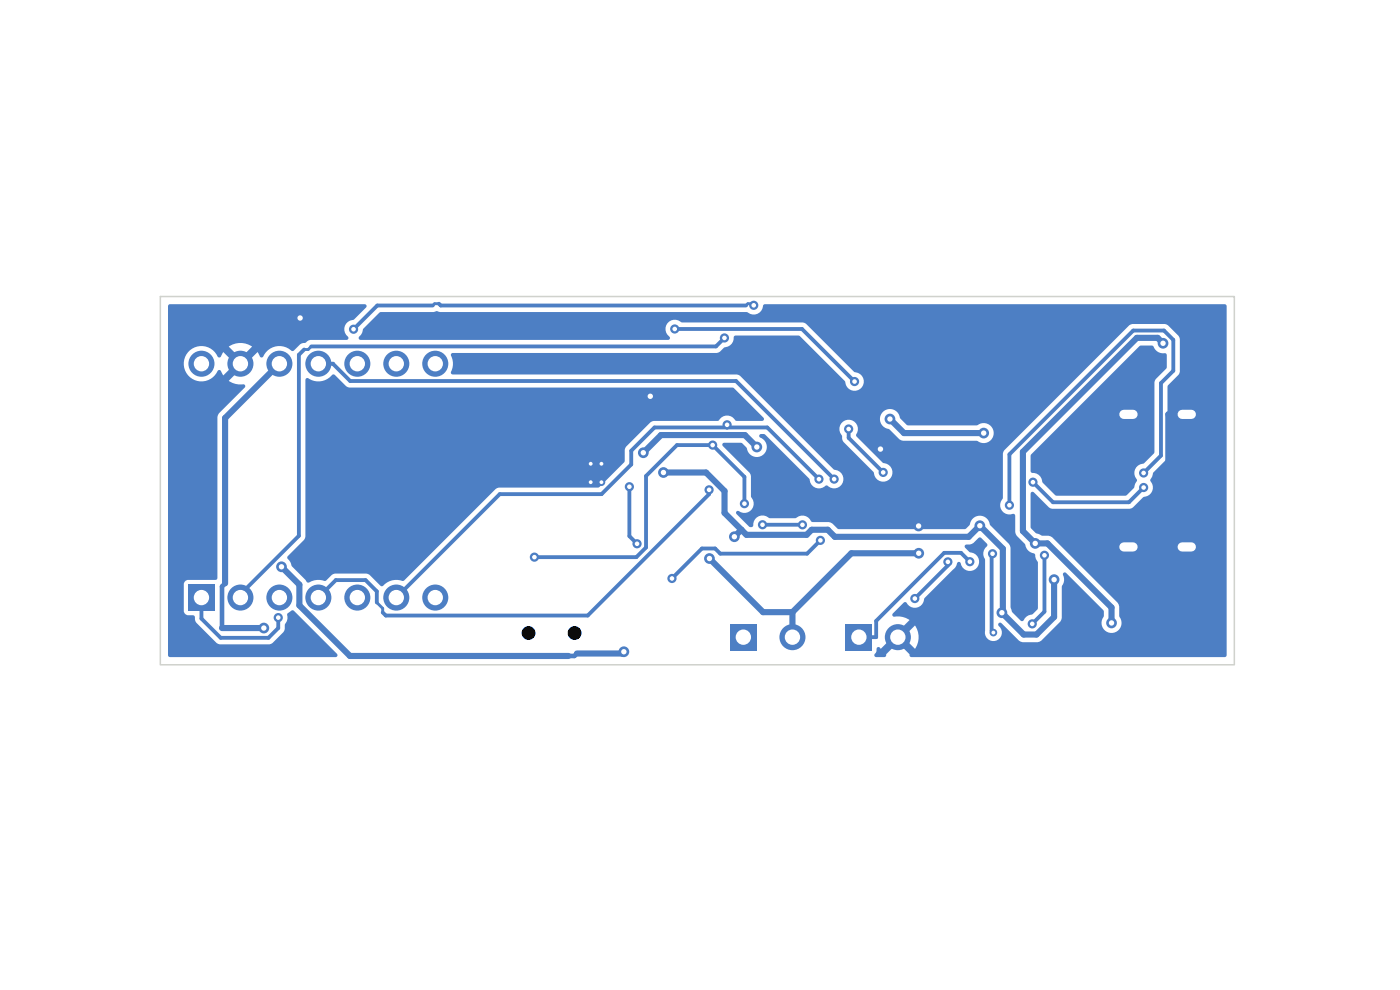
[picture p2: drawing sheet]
<svg xmlns="http://www.w3.org/2000/svg" width="297mm" height="210mm" viewBox="0 0 297 210" stroke-linecap="round" stroke-linejoin="round" font-family="sans-serif">
<g fill="#4d7fc4">
<path d="M40 124h5.5v5.5h-5.5z"/>
<path d="M154.9 132.4h5.6v5.5h-5.6z"/>
<path d="M179.4 132.4h5.6v5.5h-5.6z"/>
<circle cx="51" cy="126.8" r="2.77"/>
<circle cx="59.3" cy="126.8" r="2.77"/>
<circle cx="67.5" cy="126.8" r="2.77"/>
<circle cx="75.8" cy="126.8" r="2.77"/>
<circle cx="84.1" cy="126.8" r="2.77"/>
<circle cx="92.3" cy="126.8" r="2.77"/>
<circle cx="92.3" cy="77.2" r="2.77"/>
<circle cx="84.1" cy="77.2" r="2.77"/>
<circle cx="75.8" cy="77.2" r="2.77"/>
<circle cx="67.5" cy="77.2" r="2.77"/>
<circle cx="59.3" cy="77.2" r="2.77"/>
<circle cx="51" cy="77.2" r="2.77"/>
<circle cx="42.7" cy="77.2" r="2.77"/>
<circle cx="168.1" cy="135.2" r="2.77"/>
<circle cx="190.5" cy="135.2" r="2.77"/>
</g>
<path d="M238.4 87.9h2M250.8 87.9h1.9M238.4 116h2M250.8 116h1.9" fill="none" stroke="#4d7fc4" stroke-width="3.6"/>
<g fill="#4d7fc4">
<circle cx="160.6" cy="94.8" r="1.14"/>
<circle cx="136.5" cy="96" r="1.14"/>
<circle cx="56" cy="133.2" r="1.14"/>
<circle cx="194.9" cy="111.6" r="1.14"/>
<circle cx="127.6" cy="102.3" r=".81"/>
<circle cx="138" cy="84.1" r="1.14"/>
<circle cx="127.6" cy="98.4" r=".81"/>
<circle cx="125.3" cy="102.3" r=".81"/>
<circle cx="63.7" cy="67.5" r="1.14"/>
<circle cx="125.3" cy="98.4" r=".81"/>
<circle cx="186.8" cy="95.3" r="1.14"/>
<circle cx="161.8" cy="111.3" r=".98"/>
<circle cx="170.2" cy="111.3" r=".98"/>
<circle cx="150.5" cy="118.5" r="1.14"/>
<circle cx="194.9" cy="117.4" r="1.14"/>
<circle cx="174" cy="114.6" r=".98"/>
<circle cx="142.6" cy="122.7" r=".98"/>
<circle cx="153.7" cy="71.7" r=".98"/>
<circle cx="221.6" cy="117.8" r=".98"/>
<circle cx="219" cy="132.3" r=".98"/>
<circle cx="132.4" cy="138.3" r="1.14"/>
<circle cx="59.7" cy="120.2" r="1.14"/>
<circle cx="194.1" cy="127" r=".98"/>
<circle cx="201.1" cy="119.2" r=".98"/>
<circle cx="187.4" cy="100.2" r=".98"/>
<circle cx="180" cy="91" r=".98"/>
<circle cx="208.7" cy="91.9" r="1.14"/>
<circle cx="188.8" cy="88.9" r="1.14"/>
<circle cx="219.6" cy="115.3" r="1.14"/>
<circle cx="246.7" cy="72.8" r="1.14"/>
<circle cx="235.8" cy="132.1" r="1.14"/>
<circle cx="140.7" cy="100.2" r="1.14"/>
<circle cx="155.8" cy="113.9" r="1.14"/>
<circle cx="207.9" cy="111.5" r="1.14"/>
<circle cx="212.5" cy="130" r="1.14"/>
<circle cx="223.6" cy="123" r="1.14"/>
<circle cx="59" cy="131" r=".98"/>
<circle cx="150.4" cy="103.9" r=".98"/>
<circle cx="113.4" cy="118.2" r=".98"/>
<circle cx="157.9" cy="106.8" r=".98"/>
<circle cx="151.2" cy="94.4" r=".98"/>
<circle cx="173.7" cy="101.6" r=".98"/>
<circle cx="154.2" cy="90.1" r=".98"/>
<circle cx="177" cy="101.6" r=".98"/>
<circle cx="205.7" cy="119.2" r=".98"/>
<circle cx="210.6" cy="117.5" r=".98"/>
<circle cx="210.7" cy="134.2" r=".81"/>
<circle cx="181.3" cy="80.9" r=".98"/>
<circle cx="143.1" cy="69.8" r=".98"/>
<circle cx="159.9" cy="64.8" r=".98"/>
<circle cx="75" cy="69.8" r=".98"/>
<circle cx="219.1" cy="102.3" r=".98"/>
<circle cx="242.6" cy="103.4" r=".98"/>
<circle cx="242.6" cy="100.3" r=".98"/>
<circle cx="214.1" cy="107.2" r=".98"/>
<circle cx="135.1" cy="115.4" r=".98"/>
<circle cx="133.5" cy="103.2" r=".98"/>
</g>
<g fill="none" stroke="#4d7fc4" stroke-width="1.3">
<path d="M59.3 77.2l-11.5 11.5v35.1M63.7 67.5h-3l-9.7 9.7M246.7 72.8l-1.1-1.1h-4.4l-24.2 24.1v16.9l2.6 2.6h2.6l13.6 13.6v3.2M138 84.1l-10.4 10.3v7.9M160.6 94.8l-2.6-2.5h-17.8l-3.7 3.7M186.8 95.3l8.1 8.1v8.2M188.8 88.9l3 3h16.9M251.8 87.9h-3.9v28.1M140.7 100.2h9.1l3.9 4v4.6l4.7 4.7h12.7l1.1-1.1h3.4l1.5 1.5h28.4l2.4-2.4 4.9 4.9v13.4l-.3 .2 4.7 4.6h2.7l3.7-3.7v-7.9M150.5 118.5l11.4 11.4h6.2M157.3 112.4l-1.5 1.5M194.9 117.4h-14.3l-12.5 12.5"/>
<path d="M239.4 116h12.4M47.1 133.2h8.9M59.7 120.2l3.8 3.8v4.4l10.7 10.8h46.4M132.4 138.3l-.4 .3h-9.6M168.1 129.9v5.3"/>
</g>
<path d="M47.8 123.8l-.7 .6v8.8M122.4 138.6l-.5 .6h-1.3" fill="none" stroke="#4d7fc4" stroke-width=".98"/>
<g fill="none" stroke="#4d7fc4" stroke-width=".81">
<path d="M64.5 74.1l-1.1 1.2v38.4l-12.4 12.4v.7M67.5 77.2h3.1M70.6 77.2l3.7 3.6h81.8l20.9 20.8M70.6 77.2h.1M91.8 64.8h-11.8l-5 5M93.1 64.4l.4 .4h64.8M143.1 69.8h27l11.2 11.1M153.7 71.7l-1.8 1.8h-85.9M159.6 64.4l.3 .4M154.2 90.1v.6M180 91v1.9l7.4 7.3M133.5 103.2v10.5l1.6 1.7"/>
<path d="M150.4 103.9v.9l-25.7 25.8h-42.9l-.6-.7M157.9 106.8v-5.6l-6.7-6.8h-7.6l-6.5 6.6v15.1l-2.1 2.1h-21.6M161.8 111.3h8.4M173.7 101.6l-10.9-10.9h-23.9l-5 4.9v2.9l-6.3 6.3h-21.6l-21.9 22M174 114.6l-2.8 2.8h-18.4l-1.1-1h-2.8l-6.3 6.3M201.1 119.2v.8l-7 7M205.7 119.2l-1.8-1.9h-3.6l-14.4 14.4v3.5h-3.7M210.6 117.5l-.2 .2v16.1l.3 .4M219.1 102.3l4.3 4.2h16.1l3.1-3.1M221.6 117.8v12l-2.6 2.5M242.6 100.3l3.7-3.6v-15.4l2.6-2.7v-6.5l-2-2h-6.5l-26.3 26.3v10.8M42.7 126.8v4.4l4.1 4.1h10.2l2-2.1v-2.2"/>
<path d="M67.5 126.8l3.7-3.7h6.4l2.3 2.3v2.4"/>
</g>
<path d="M66 73.5l-.6 .6h-.9M93.1 64.4h-.9l-.4 .4M159.6 64.4h-1l-.3 .4M79.9 127.8l1.3 1.3v.8" fill="none" stroke="#4d7fc4" stroke-width=".61"/>
<g fill="#4d7fc4">
<path d="M35.7 64.7l.3-.2h41.4a.4 .4 0 0 1 .4 .3 .4 .4 0 0 1-.1 .4l-2.6 2.6a2.12 2.12 0 0 0-2 1.5 2.12 2.12 0 0 0 .8 2.3v.2l-.3 .3h-7.8l-1.1 .6-1 .3-1.4 1.4-.4 .1a3.9 3.9 0 0 0-6.2 1.3h-.4l-.7-1.1-2 2a1.54 1.54 0 0 0-1.2-1.1l2.1-2.1a4.3 4.3 0 0 0-5 0l2.1 2.1a1.54 1.54 0 0 0-1.2 1.1l-2-2-.5 .8a.43 .43 0 0 1-.4 .3 .43 .43 0 0 1-.4-.3 3.8 3.8 0 0 0-5.8-1.2 3.8 3.8 0 0 0 .2 5.9 3.8 3.8 0 0 0 5.7-1.5 .41 .41 0 0 1 .4-.2 .41 .41 0 0 1 .3 .3l.5 .8 2-2a1.54 1.54 0 0 0 1.2 1.1l-2.1 2.1 .2 .1a5 5 0 0 0 3.1 .6 .4 .4 0 0 1 .1 .7l-5.5 5.5-.3 .8v34.3l-.4 .2h-5.9a.96 .96 0 0 0-.8 .9v5.8a.96 .96 0 0 0 .8 .8l1.4 .1 .4 1.5 4.4 4.3 .6 .3h10.5l.7-.3 2-2a1.75 1.75 0 0 0 .6-1.8l.1-.3a2.1 2.1 0 0 0 .4-2l1.1-.9 .3 .2 9.2 9.1a.4 .4 0 0 1 .1 .4 .4 .4 0 0 1-.4 .3h-35.2l-.3-.2z"/>
<path d="M186 137.4a.54 .54 0 0 1 .8 .2l2.1-2a1.54 1.54 0 0 0 1.2 1.1l-2.1 2.1a.44 .44 0 0 1-.4 .6h-1.7a.46 .46 0 0 1-.4-.4 .46 .46 0 0 1 .3-.5z"/>
<path d="M77.1 69.7l3.4-3.4 .3-.1h11.2l.7-.2 .6 .2h65.1a2.1 2.1 0 0 0 2.2 .4 2.1 2.1 0 0 0 1.3-1.9l.4-.2h97.5l.4 .3v74.4l-.4 .2h-66.5l-.3-.2v-.4l-2.1-2.1a1.54 1.54 0 0 0 1.1-1.1l2.1 2 .1-.1a4.4 4.4 0 0 0-.1-4.8l-2.1 2v-.2a1.57 1.57 0 0 0-1.1-.9l2.1-2.1-.2-.1a5 5 0 0 0-3.3-.6 .4 .4 0 0 1-.1-.7l2.3-2.3 .5-.1 .1 .2a2.03 2.03 0 0 0 2.3 1 2.03 2.03 0 0 0 1.5-2l6.6-6.5 .5-1.1a.4 .4 0 0 1 .6 .2 1.98 1.98 0 0 0 2.2 1.6 1.98 1.98 0 0 0 1.7-2.1 1.98 1.98 0 0 0-2-1.9l-1-.9a.4 .4 0 0 1 0-.4 .4 .4 0 0 1 .3-.3l1.1-.1 1.7-1.4 .4 .1 1.2 1.2 .1 .4a2.2 2.2 0 0 0-.5 3v15.2a1.84 1.84 0 0 0 2.6 1.9 1.84 1.84 0 0 0 .2-3.2 .41 .41 0 0 1 .2-.5 .41 .41 0 0 1 .4 .1l4.1 3.9 3.6 .1 .8-.3 4.2-4.4 .2-7.3a2.39 2.39 0 0 0 .2-2.5 .4 .4 0 0 1 .7-.2l7.9 7.9 .1 1.3a2.18 2.18 0 0 0 .1 3 2.18 2.18 0 0 0 3 0 2.18 2.18 0 0 0 .1-3v-2l-.3-.8-13.9-13.9-.8-.4h-1.3l-1.2-.4-1.1-1.1-.2-.3v-7.1l.3-.4 .4 .1 3.2 3.3 .7 .2h16.5l.6-.2 2.2-2.2a2.09 2.09 0 0 0 1.9-1.3 2.09 2.09 0 0 0-.4-2.2l.6-1.7 2.8-2.8 .3-.7v-14.8l.1-.3 2.2-2.2 .3-.7v-6.9l-.3-.7-2.5-2.4-7.3-.1-.6 .3-26.6 26.5-.2 .7-.1 9.6a2.02 2.02 0 0 0-.1 2.6 2.02 2.02 0 0 0 2.5 .6l.3 .3 .1 4 1.9 2.1a2.49 2.49 0 0 0 2.1 2.1l.3 1 .4 .8v9.7l-.1 .3-1.2 1.1a2.26 2.26 0 0 0-1.9 1.3h-.4l-1.8-1.8-.4-1.1v-12.6l-.1-.4-4.3-4.6a2.17 2.17 0 0 0-2.3-1.8 2.17 2.17 0 0 0-2 2l-1 .8h-26.8l-1.7-1.3-3.8-.2-.4-.2a2.12 2.12 0 0 0-3.3-.6h-5.6a2.02 2.02 0 0 0-2.3-.3 2.02 2.02 0 0 0-1.1 2l-.3 .2h-.4l-2.8-2.8a.4 .4 0 0 1 0-.5 .4 .4 0 0 1 .5-.1 2.03 2.03 0 0 0 2.8-.4 2.03 2.03 0 0 0-.2-2.7l-.1-4.7-5.9-6a.4 .4 0 0 1-.1-.4 .4 .4 0 0 1 .4-.3h3.6l1.1 1a2.17 2.17 0 0 0 3.6 1.6 2.17 2.17 0 0 0-.8-3.8 .4 .4 0 0 1 .4-.6l.8 .1 9.4 9.3a2.1 2.1 0 0 0 1.3 2 2.1 2.1 0 0 0 2.3-.5l.3 .1a1.98 1.98 0 0 0 3.2-.8 1.98 1.98 0 0 0-1.9-2.7l-8.9-8.9h10.1l.1 1.1 .4 .7 .1 .6 .2 .6 6.4 6.4a2 2 0 0 0 2.4 2 2 2 0 0 0 1.4-2.7 2.41 2.41 0 0 0-1.8-1.3l-5.7-5.7a2.35 2.35 0 0 0 0-2.6l-.4-.4-.7-.3h6.2a2.41 2.41 0 0 0 2 2l2.1 2.1 .8 .3 15.8 .1a2.15 2.15 0 0 0 2.9-.4 2.15 2.15 0 0 0-.2-3 2.15 2.15 0 0 0-2.9 0h-14.6l-1.6-1.4a2.17 2.17 0 0 0-2.3-2 2.17 2.17 0 0 0-2 2.3l-6.4-.1a1.97 1.97 0 0 0-2.2 1.7h-10.1l-11-11-.7-.3h-60.5a.52 .52 0 0 1 0-.8 4.1 4.1 0 0 0-.2-3.4l.4-.3h56.1a3.1 3.1 0 0 0 1.7-1.2 2.05 2.05 0 0 0 1.9-2.3l.3-.2h13.6l9.6 9.6a2 2 0 0 0 2.4 2 2 2 0 0 0 1.4-2.8 2.42 2.42 0 0 0-1.8-1.1l-10.5-10.4-26-.1a2.02 2.02 0 0 0-3 0 2.02 2.02 0 0 0 .2 3l.2 .1a.4 .4 0 0 1-.4 .6h-65.2l-.4-.2v-.3a3.5 3.5 0 0 0 1-1.9z"/>
<path d="M64.9 80.4a1 1 0 0 1 1.2 .2 3.9 3.9 0 0 0 4.5-1.2l.4 .1 2.4 2.4 .7 .3h81.3l.3 .1 6.3 6.3a.4 .4 0 0 1 .1 .4 .4 .4 0 0 1-.4 .3l-5.7-.1a2.05 2.05 0 0 0-3.6 0l-13.4 .1a1.4 1.4 0 0 0-1.3 .5l-4.9 5-.3 .6v2.6l-5.5 5.4h-21.2l-.6 .3-19.7 19.5a4.1 4.1 0 0 0-4.4 1.2l-.4-.1-2.3-2.4-.7-.2h-6.6l-.7 .2-1.4 1.3a4.5 4.5 0 0 0-3.7 .4l-3.4-3.5-.3-.9-.7-.8v-.2l3.6-3.7 .3-.7z"/>
<path d="M218.8 96.4l22.9-23 .3-.1 2.6 .1a2.41 2.41 0 0 0 2.7 1.5l.2 .4v2.8l-2.3 2.3-.3 .7v14.8l-.1 .3-2.1 2.1a2.1 2.1 0 0 0-1.9 1.2 2.1 2.1 0 0 0 .4 2.3l-.6 1.7-1.8 1.7h-14.7l-.3-.2-2.6-2.6a2.34 2.34 0 0 0-2.4-2.1l-.2-.4v-3.2z"/>
</g>
<path d="M34 62.9h227.9v78.1h-227.9z" fill="none" stroke="#d0d2cd" stroke-width=".33"/>
<g fill="#fff">
<circle cx="160.6" cy="94.8" r=".57"/>
<circle cx="136.5" cy="96" r=".57"/>
<circle cx="56" cy="133.2" r=".57"/>
<circle cx="194.9" cy="111.6" r=".57"/>
<circle cx="127.6" cy="102.3" r=".41"/>
<circle cx="138" cy="84.1" r=".57"/>
<circle cx="127.6" cy="98.4" r=".41"/>
<circle cx="125.3" cy="102.3" r=".41"/>
<circle cx="63.7" cy="67.5" r=".57"/>
<circle cx="125.3" cy="98.4" r=".41"/>
<circle cx="186.8" cy="95.3" r=".57"/>
<circle cx="161.8" cy="111.3" r=".49"/>
<circle cx="170.2" cy="111.3" r=".49"/>
<circle cx="150.5" cy="118.5" r=".57"/>
<circle cx="194.9" cy="117.4" r=".57"/>
<circle cx="174" cy="114.6" r=".49"/>
<circle cx="142.6" cy="122.7" r=".49"/>
<circle cx="153.7" cy="71.7" r=".49"/>
<circle cx="221.6" cy="117.8" r=".49"/>
<circle cx="219" cy="132.3" r=".49"/>
<circle cx="132.4" cy="138.3" r=".57"/>
<circle cx="59.7" cy="120.2" r=".57"/>
<circle cx="194.1" cy="127" r=".49"/>
<circle cx="201.1" cy="119.2" r=".49"/>
<circle cx="187.4" cy="100.2" r=".49"/>
<circle cx="180" cy="91" r=".49"/>
<circle cx="208.7" cy="91.9" r=".57"/>
<circle cx="188.8" cy="88.9" r=".57"/>
<circle cx="219.6" cy="115.3" r=".57"/>
<circle cx="246.7" cy="72.8" r=".57"/>
<circle cx="235.8" cy="132.1" r=".57"/>
<circle cx="140.7" cy="100.2" r=".57"/>
<circle cx="155.8" cy="113.9" r=".57"/>
<circle cx="207.9" cy="111.5" r=".57"/>
<circle cx="212.5" cy="130" r=".57"/>
<circle cx="223.6" cy="123" r=".57"/>
<circle cx="59" cy="131" r=".49"/>
<circle cx="150.4" cy="103.9" r=".49"/>
<circle cx="113.4" cy="118.2" r=".49"/>
<circle cx="157.9" cy="106.8" r=".49"/>
<circle cx="151.2" cy="94.4" r=".49"/>
<circle cx="173.7" cy="101.6" r=".49"/>
<circle cx="154.2" cy="90.1" r=".49"/>
<circle cx="177" cy="101.6" r=".49"/>
<circle cx="205.7" cy="119.2" r=".49"/>
<circle cx="210.6" cy="117.5" r=".49"/>
<circle cx="210.7" cy="134.2" r=".41"/>
<circle cx="181.3" cy="80.9" r=".49"/>
<circle cx="143.1" cy="69.8" r=".49"/>
<circle cx="159.9" cy="64.8" r=".49"/>
<circle cx="75" cy="69.8" r=".49"/>
<circle cx="219.1" cy="102.3" r=".49"/>
<circle cx="242.6" cy="103.4" r=".49"/>
<circle cx="242.6" cy="100.3" r=".49"/>
<circle cx="214.1" cy="107.2" r=".49"/>
<circle cx="135.1" cy="115.4" r=".49"/>
<circle cx="133.5" cy="103.2" r=".49"/>
<circle cx="42.7" cy="126.8" r="1.63"/>
<circle cx="51" cy="126.8" r="1.63"/>
<circle cx="59.3" cy="126.8" r="1.63"/>
<circle cx="67.5" cy="126.8" r="1.63"/>
<circle cx="75.8" cy="126.8" r="1.63"/>
<circle cx="84.1" cy="126.8" r="1.63"/>
<circle cx="92.3" cy="126.8" r="1.63"/>
<circle cx="92.3" cy="77.2" r="1.63"/>
<circle cx="84.1" cy="77.2" r="1.63"/>
<circle cx="75.8" cy="77.2" r="1.63"/>
<circle cx="67.5" cy="77.2" r="1.63"/>
<circle cx="59.3" cy="77.2" r="1.63"/>
<circle cx="51" cy="77.2" r="1.63"/>
<circle cx="42.7" cy="77.2" r="1.63"/>
<circle cx="157.7" cy="135.2" r="1.63"/>
<circle cx="168.1" cy="135.2" r="1.63"/>
<circle cx="182.2" cy="135.2" r="1.63"/>
<circle cx="190.5" cy="135.2" r="1.63"/>
</g>
<path d="M238.4 87.9h2M250.8 87.9h1.9M238.4 116h2M250.8 116h1.9" fill="none" stroke="#fff" stroke-width="2"/>
<g fill="#000">
<circle cx="112.1" cy="134.3" r="1.46"/>
<circle cx="121.9" cy="134.3" r="1.46"/>
</g>
</svg>
